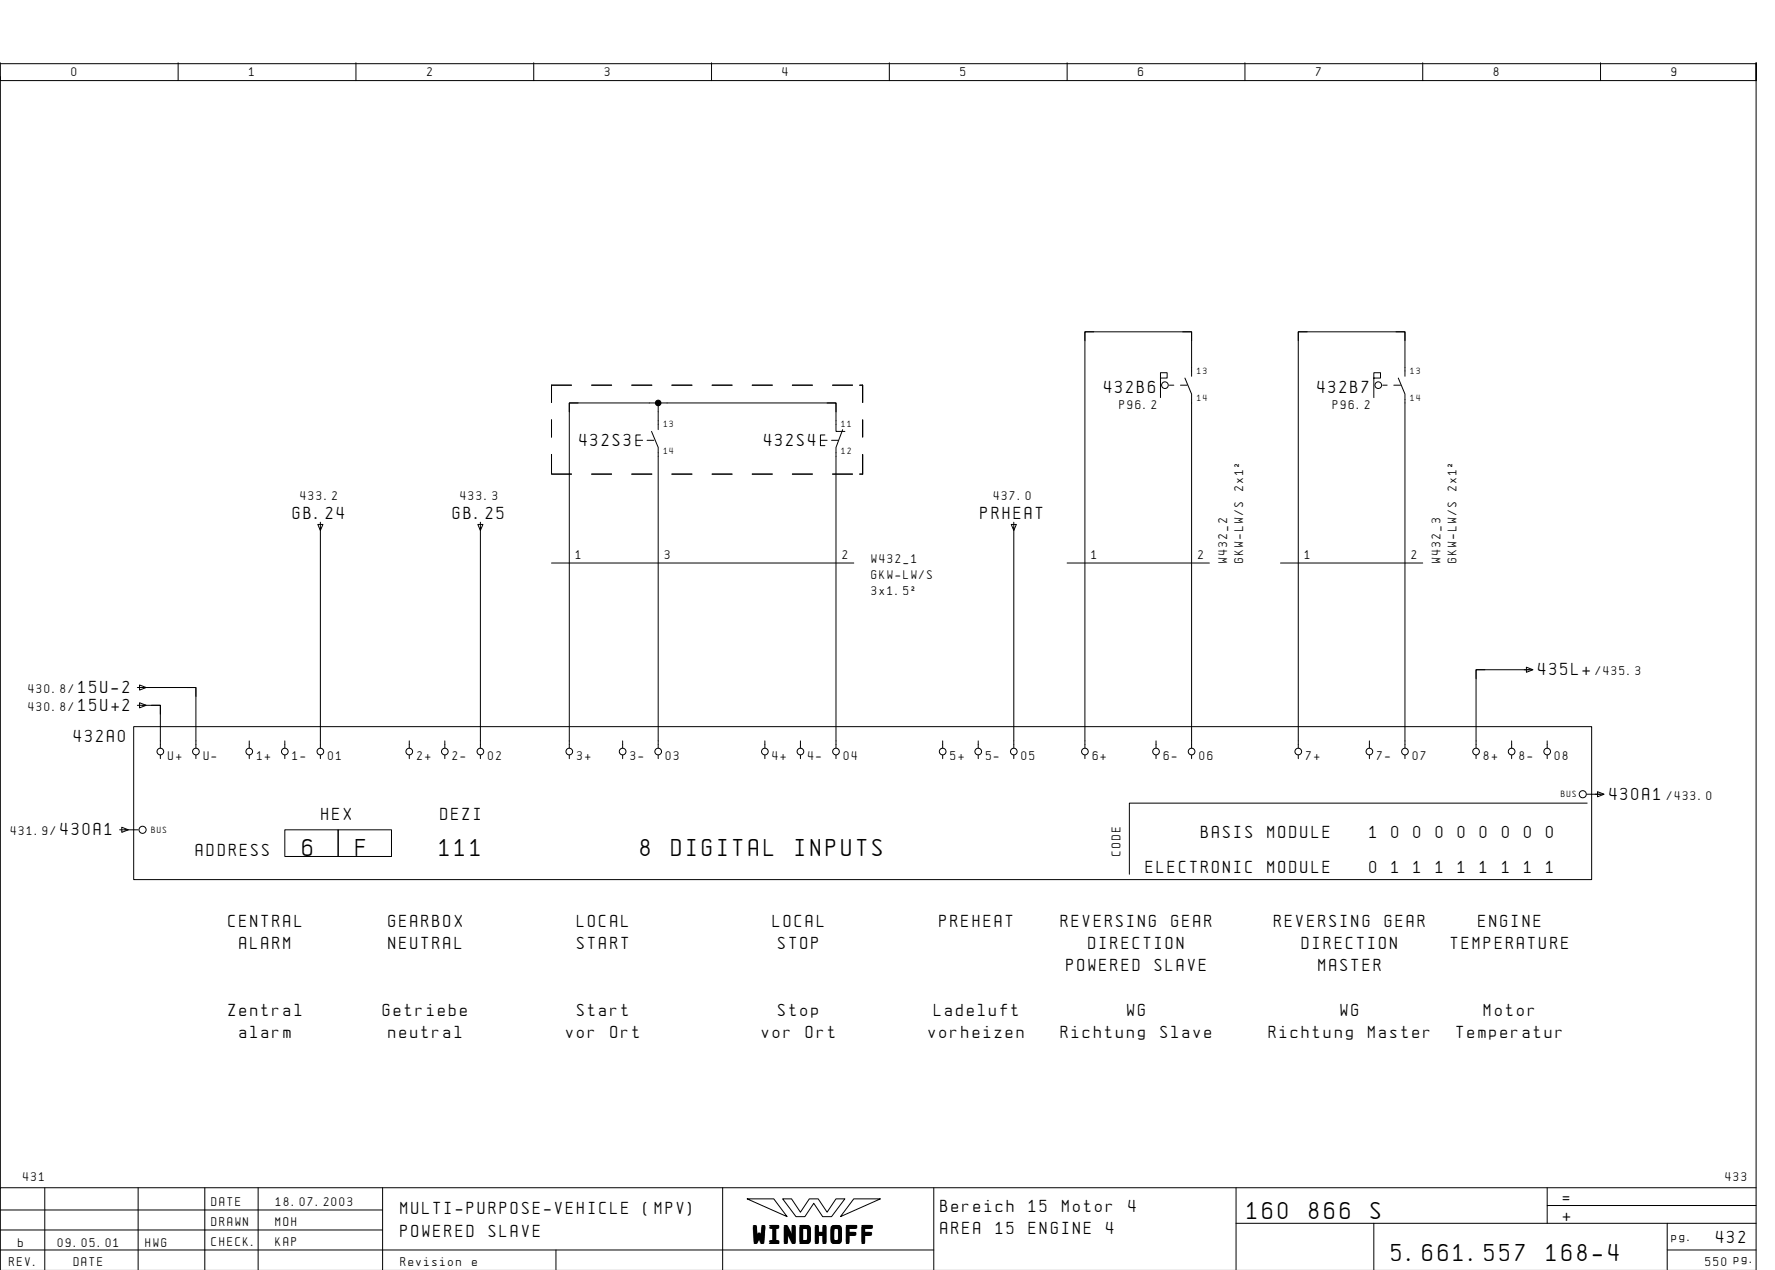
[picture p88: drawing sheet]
<svg xmlns="http://www.w3.org/2000/svg" width="399mm" height="286mm" viewBox="0 0 399 286" stroke-linecap="round" stroke-linejoin="round" font-family="sans-serif">
<defs><g id="words">
<g font-size="4.4">
<text x="68.1" y="192.4">6</text>
<text x="80.1" y="192.4">F</text>
<text x="98.9" y="192.4">111</text>
<text x="144.1" y="192.4">8</text>
<text x="151" y="192.4">DIGITAL</text>
<text x="178.9" y="192.4">INPUTS</text>
<text x="280.6" y="274.1">160</text>
<text x="294.5" y="274.1">866</text>
<text x="308.4" y="274.1">S</text>
<text x="169.5" y="279.3">WINDHOFF</text>
<text x="313.1" y="283.6">5.661.557</text>
<text x="347.9" y="283.6">168-4</text>
</g>
<g font-size="3.1">
<text x="248.4" y="88.4">432B6</text>
<text x="296.4" y="88.4">432B7</text>
<text x="130.4" y="100.4">432S3</text>
<text x="171.9" y="100.4">432S4</text>
<text x="65.9" y="116.6">GB.24</text>
<text x="101.9" y="116.6">GB.25</text>
<text x="220.6" y="116.6">PRHEAT</text>
<text x="17.6" y="155.9">15U-2</text>
<text x="346.1" y="151.9">435L+</text>
<text x="17.6" y="159.9">15U+2</text>
<text x="16.6" y="166.9">432A0</text>
<text x="362.1" y="179.9">430A1</text>
<text x="72.3" y="184.4">HEX</text>
<text x="99.1" y="184.4">DEZI</text>
<text x="13.6" y="187.9">430A1</text>
<text x="270.2" y="188.4">BASIS</text>
<text x="285.2" y="188.4">MODULE</text>
<text x="308.1" y="188.4">1</text>
<text x="313.1" y="188.4">0</text>
<text x="318" y="188.4">0</text>
<text x="323" y="188.4">0</text>
<text x="328" y="188.4">0</text>
<text x="333" y="188.4">0</text>
<text x="337.9" y="188.4">0</text>
<text x="342.9" y="188.4">0</text>
<text x="347.9" y="188.4">0</text>
<text x="44.1" y="192.4">ADDRESS</text>
<text x="257.8" y="196.4">ELECTRONIC</text>
<text x="285.2" y="196.4">MODULE</text>
<text x="308.1" y="196.4">0</text>
<text x="313.1" y="196.4">1</text>
<text x="318" y="196.4">1</text>
<text x="323" y="196.4">1</text>
<text x="328" y="196.4">1</text>
<text x="333" y="196.4">1</text>
<text x="337.9" y="196.4">1</text>
<text x="342.9" y="196.4">1</text>
<text x="347.9" y="196.4">1</text>
<text x="51.4" y="208.4">CENTRAL</text>
<text x="87.4" y="208.4">GEARBOX</text>
<text x="129.9" y="208.4">LOCAL</text>
<text x="173.9" y="208.4">LOCAL</text>
<text x="211.4" y="208.4">PREHEAT</text>
<text x="238.7" y="208.4">REVERSING</text>
<text x="263.5" y="208.4">GEAR</text>
<text x="286.7" y="208.4">REVERSING</text>
<text x="311.5" y="208.4">GEAR</text>
<text x="332.6" y="208.4">ENGINE</text>
<text x="53.9" y="213.4">ALARM</text>
<text x="87.4" y="213.4">NEUTRAL</text>
<text x="129.9" y="213.4">START</text>
<text x="175.1" y="213.4">STOP</text>
<text x="244.9" y="213.4">DIRECTION</text>
<text x="292.9" y="213.4">DIRECTION</text>
<text x="326.4" y="213.4">TEMPERATURE</text>
<text x="239.9" y="218.4">POWERED</text>
<text x="259.8" y="218.4">SLAVE</text>
<text x="296.6" y="218.4">MASTER</text>
<text x="51.4" y="228.4">Zentral</text>
<text x="53.9" y="233.4">alarm</text>
<text x="86.1" y="228.4">Getriebe</text>
<text x="87.4" y="233.4">neutral</text>
<text x="127.4" y="233.4">vor</text>
<text x="129.9" y="228.4">Start</text>
<text x="137.3" y="233.4">Ort</text>
<text x="171.4" y="233.4">vor</text>
<text x="175.1" y="228.4">Stop</text>
<text x="181.3" y="233.4">Ort</text>
<text x="208.9" y="233.4">vorheizen</text>
<text x="210.1" y="228.4">Ladeluft</text>
<text x="238.7" y="233.4">Richtung</text>
<text x="253.6" y="228.4">WG</text>
<text x="261.1" y="233.4">Slave</text>
<text x="285.4" y="233.4">Richtung</text>
<text x="301.6" y="228.4">WG</text>
<text x="307.8" y="233.4">Master</text>
<text x="327.6" y="233.4">Temperatur</text>
<text x="333.9" y="228.4">Motor</text>
<text x="90.1" y="273.1">MULTI-PURPOSE-VEHICLE</text>
<text x="144.8" y="273.1">(MPV)</text>
<text x="211.6" y="272.6">Bereich</text>
<text x="231.5" y="272.6">15</text>
<text x="238.9" y="272.6">Motor</text>
<text x="253.9" y="272.6">4</text>
<text x="351.6" y="270.6">=</text>
<text x="351.6" y="274.6">+</text>
<text x="90.1" y="278.1">POWERED</text>
<text x="110" y="278.1">SLAVE</text>
<text x="211.6" y="277.6">AREA</text>
<text x="224" y="277.6">15</text>
<text x="231.5" y="277.6">ENGINE</text>
<text x="248.9" y="277.6">4</text>
<text x="386.1" y="279.6">432</text>
</g>
<g font-size="2.3">
<text x="16.1" y="17.1">0</text>
<text x="56.1" y="17.1">1</text>
<text x="96.1" y="17.1">2</text>
<text x="136.1" y="17.1">3</text>
<text x="176.1" y="17.1">4</text>
<text x="216.1" y="17.1">5</text>
<text x="256.1" y="17.1">6</text>
<text x="296.1" y="17.1">7</text>
<text x="336.1" y="17.1">8</text>
<text x="376.1" y="17.1">9</text>
<text x="251.9" y="91.9">P96.2</text>
<text x="299.9" y="91.9">P96.2</text>
<text x="67.6" y="112.5">433.2</text>
<text x="103.6" y="112.5">433.3</text>
<text x="223.6" y="112.5">437.0</text>
<text x="279.7" y="110.5" transform="rotate(-90 279.7 110.5)">2x1˝</text>
<text x="327.7" y="110.5" transform="rotate(-90 327.7 110.5)">2x1˝</text>
<text x="129.6" y="125.6">1</text>
<text x="149.6" y="125.6">3</text>
<text x="189.6" y="125.6">2</text>
<text x="245.6" y="125.6">1</text>
<text x="269.6" y="125.6">2</text>
<text x="293.6" y="125.6">1</text>
<text x="317.6" y="125.6">2</text>
<text x="196.1" y="126.6">W432_1</text>
<text x="196.1" y="130.2">GKW-LW/S</text>
<text x="276.1" y="126.6" transform="rotate(-90 276.1 126.6)">W432_2</text>
<text x="279.7" y="126.6" transform="rotate(-90 279.7 126.6)">GKW-LW/S</text>
<text x="324.1" y="126.6" transform="rotate(-90 324.1 126.6)">W432_3</text>
<text x="327.7" y="126.6" transform="rotate(-90 327.7 126.6)">GKW-LW/S</text>
<text x="196.1" y="133.8">3x1.5˝</text>
<text x="6.4" y="155.9">430.8/</text>
<text x="359" y="151.9">/435.3</text>
<text x="6.4" y="159.9">430.8/</text>
<text x="37.8" y="170.9">U+</text>
<text x="45.8" y="170.9">U-</text>
<text x="57.8" y="170.9">1+</text>
<text x="65.8" y="170.9">1-</text>
<text x="73.8" y="170.9">01</text>
<text x="93.8" y="170.9">2+</text>
<text x="101.8" y="170.9">2-</text>
<text x="109.8" y="170.9">02</text>
<text x="129.8" y="170.9">3+</text>
<text x="141.8" y="170.9">3-</text>
<text x="149.8" y="170.9">03</text>
<text x="173.8" y="170.9">4+</text>
<text x="181.8" y="170.9">4-</text>
<text x="189.8" y="170.9">04</text>
<text x="213.8" y="170.9">5+</text>
<text x="221.8" y="170.9">5-</text>
<text x="229.8" y="170.9">05</text>
<text x="245.8" y="170.9">6+</text>
<text x="261.8" y="170.9">6-</text>
<text x="269.8" y="170.9">06</text>
<text x="293.8" y="170.9">7+</text>
<text x="309.8" y="170.9">7-</text>
<text x="317.8" y="170.9">07</text>
<text x="333.8" y="170.9">8+</text>
<text x="341.8" y="170.9">8-</text>
<text x="349.8" y="170.9">08</text>
<text x="375" y="179.9">/433.0</text>
<text x="2.4" y="187.9">431.9/</text>
<text x="252.1" y="192.4" transform="rotate(-90 252.1 192.4)">CODE</text>
<text x="5.2" y="265.6">431</text>
<text x="388.2" y="265.6">433</text>
<text x="47.6" y="271.1">DATE</text>
<text x="47.6" y="275.6">DRAWN</text>
<text x="62" y="275.6">MOH</text>
<text x="62.1" y="271.1">18.07.2003</text>
<text x="4.1" y="280.4">b</text>
<text x="13" y="280.4">09.05.01</text>
<text x="32.7" y="280.4">HWG</text>
<text x="47.6" y="280.1">CHECK.</text>
<text x="62" y="280.1">KAP</text>
<text x="376.1" y="279.1">pg.</text>
<text x="2.1" y="284.6">REV.</text>
<text x="16.6" y="284.6">DATE</text>
<text x="90.1" y="284.6">Revision</text>
<text x="106.2" y="284.6">e</text>
<text x="383.7" y="284.6">550 pg.</text>
</g>
<g font-size="1.6">
<text x="269.3" y="84.1">13</text>
<text x="317.4" y="84.1">13</text>
<text x="269.3" y="90.1">14</text>
<text x="317.4" y="90.1">14</text>
<text x="149.4" y="96.1">13</text>
<text x="189.4" y="96.1">11</text>
<text x="149.4" y="102.1">14</text>
<text x="189.4" y="102.1">12</text>
<text x="351.2" y="179.3">BUS</text>
<text x="34.1" y="187.3">BUS</text>
</g>
</g></defs>
<g fill="none" stroke="#000" stroke-width=".22">
<path d="M.1 14.1v4h395v-4v271.6M.1 17.1v250M.1 14.3h395M40.1 14.1v4M80.1 14.1v4M120.1 14.1v4M160.1 14.1v4M200.1 14.1v4M240.1 14.1v4M280.1 14.1v4M320.1 14.1v4M360.1 14.1v4"/>
<path d="M246.1 74.6h-2v2M266.1 74.6h2v2M294.1 74.6h-2v2M314.1 74.6h2v2M124.1 94.4v3.9M128.6 86.6h-4.5v3.9M130.1 90.6h-2v2M133.1 86.6h4.5M142.1 86.6h4.6M143.1 99h1.5M144.1 97.8h-1v2.4h1M145.6 99h1.5"/>
<path d="M146.6 97l1.5 3.6v67.6M148.1 90.6v6M151.2 86.6h4.5M160.2 86.6h4.5M169.2 86.6h4.6M178.3 86.6h4.5M184.6 99h1.5M185.6 97.8h-1v2.4h1M186.1 90.6h2v2M187.1 99h1.5M187.3 86.6h4.5M189.6 96.6l-1.5 4v67.6"/>
<path d="M190.1 97h-2v-6.4h-60v77.6M193.4 86.6h.7v3.9M194.1 94.4v3.9M261.1 85h1.5v-1.2h-1.5v5.6M263.1 86.6h1M265.6 86.6h1.5M266.6 85l1.5 3.6v79.6M268.1 84.6v-10h-24v93.6M309.1 85h1.5v-1.2h-1.5v5.6M311.1 86.6h1M313.6 86.6h1.5M314.6 85l1.5 3.6v79.6"/>
<path d="M316.1 84.6v-10h-24v93.6M71.5 118h1.1l-.5 1.3zM72.1 117.4v50.8M107.5 118h1.2l-.6 1.3zM108.1 117.4v50.8M124.1 106.2v.4h4.5M124.1 102.2v3.9M133.1 106.6h4.5M142.1 106.6h4.6M151.2 106.6h4.5M160.2 106.6h4.5M169.2 106.6h4.6"/>
<path d="M178.3 106.6h4.5M187.3 106.6h4.5M194.1 106.2v.4h-.7M194.1 102.2v3.9M227.5 118h1.2l-.6 1.3zM228.1 117.4v50.8M124.1 126.6h68M240.1 126.6h32M288.1 126.6h32M30.9 154.6h1.9M30.9 158.6h1.9M31.4 154l1.5 .6-1.5 .6z"/>
<path d="M31.4 158l1.5 .6-1.5 .6zM32.1 158.6h4v9.6M32.1 154.6h12v13.6M34.1 158.6h2v2M42.1 154.6h2v2M334.1 150.6h-2v2M342.9 150.6h1.8M343.4 150l1.5 .6-1.5 .6zM344.1 150.6h-12v17.6M30.1 163.4h328v34.4h-328zM36.1 169.8v.8M44.1 169.8v.8"/>
<path d="M56.1 166.6v1.6M56.1 169.8v.8M64.1 166.6v1.6M64.1 169.8v.8M72.1 169.8v.8M92.1 166.6v1.6M92.1 169.8v.8M100.1 166.6v1.6M100.1 169.8v.8M108.1 169.8v.8M128.1 169.8v.8M140.1 166.6v1.6"/>
<path d="M140.1 169.8v.8M148.1 169.8v.8M172.1 166.6v1.6M172.1 169.8v.8M180.1 166.6v1.6M180.1 169.8v.8M188.1 169.8v.8M212.1 166.6v1.6M212.1 169.8v.8M220.1 166.6v1.6M220.1 169.8v.8M228.1 169.8v.8"/>
<path d="M244.1 169.8v.8M260.1 166.6v1.6M260.1 169.8v.8M268.1 169.8v.8M292.1 169.8v.8M308.1 166.6v1.6M308.1 169.8v.8M316.1 169.8v.8M332.1 169.8v.8M340.1 166.6v1.6M340.1 169.8v.8M348.1 166.6v1.6"/>
<path d="M348.1 169.8v.8M357.1 178.6h3.6M359.4 178l1.5 .6-1.5 .6zM26.9 186.6h4.2M27.4 186l1.5 .6-1.5 .6zM64.1 186.6h12v6h-12zM76.1 186.6h12v6h-12zM357.1 180.6h-103v16M10.1 267.1v18.5M31.1 267.1v18.5M46.1 267.1v18.6M58.1 267.1v18.6"/>
<path d="M86.1 272.1h-86M86.1 276.6h-86M86.1 267.1v18.6M162.6 267.1v18.6M168.1 269.6h6l3 4zM176.1 269.6h2l2 3 2-3h2l2 3 2-3h2l-3 4h-2l-2-3-2 3h-2zM192.1 269.6h6l-9 4zM210.1 267.1v18.6M278.1 275.1h117M278.1 267.1v18.6M309.1 275.1v10.6M348.1 271.1h47"/>
<path d="M348.1 267.1v8M375.1 275.1v10.6M395.1 267.1h-395v18.6M125.1 281.1v4.6M210.1 281.1h-210M375.1 281.1h20"/>
<circle cx="262.1" cy="86.6" r=".75"/>
<circle cx="310.1" cy="86.6" r=".75"/>
<circle cx="36.1" cy="169" r=".75"/>
<circle cx="44.1" cy="169" r=".75"/>
<circle cx="56.1" cy="169" r=".75"/>
<circle cx="64.1" cy="169" r=".75"/>
<circle cx="72.1" cy="169" r=".75"/>
<circle cx="92.1" cy="169" r=".75"/>
<circle cx="100.1" cy="169" r=".75"/>
<circle cx="108.1" cy="169" r=".75"/>
<circle cx="128.1" cy="169" r=".75"/>
<circle cx="140.1" cy="169" r=".75"/>
<circle cx="148.1" cy="169" r=".75"/>
<circle cx="172.1" cy="169" r=".75"/>
<circle cx="180.1" cy="169" r=".75"/>
<circle cx="188.1" cy="169" r=".75"/>
<circle cx="212.1" cy="169" r=".75"/>
<circle cx="220.1" cy="169" r=".75"/>
<circle cx="228.1" cy="169" r=".75"/>
<circle cx="244.1" cy="169" r=".75"/>
<circle cx="260.1" cy="169" r=".75"/>
<circle cx="268.1" cy="169" r=".75"/>
<circle cx="292.1" cy="169" r=".75"/>
<circle cx="308.1" cy="169" r=".75"/>
<circle cx="316.1" cy="169" r=".75"/>
<circle cx="332.1" cy="169" r=".75"/>
<circle cx="340.1" cy="169" r=".75"/>
<circle cx="348.1" cy="169" r=".75"/>
<circle cx="356.1" cy="178.6" r=".8"/>
<circle cx="32.1" cy="186.6" r=".8"/>
</g>
<circle cx="148.1" cy="90.6" r=".63" fill="#000" stroke="#000" stroke-width=".22"/>
<use href="#words"/>
</svg>
